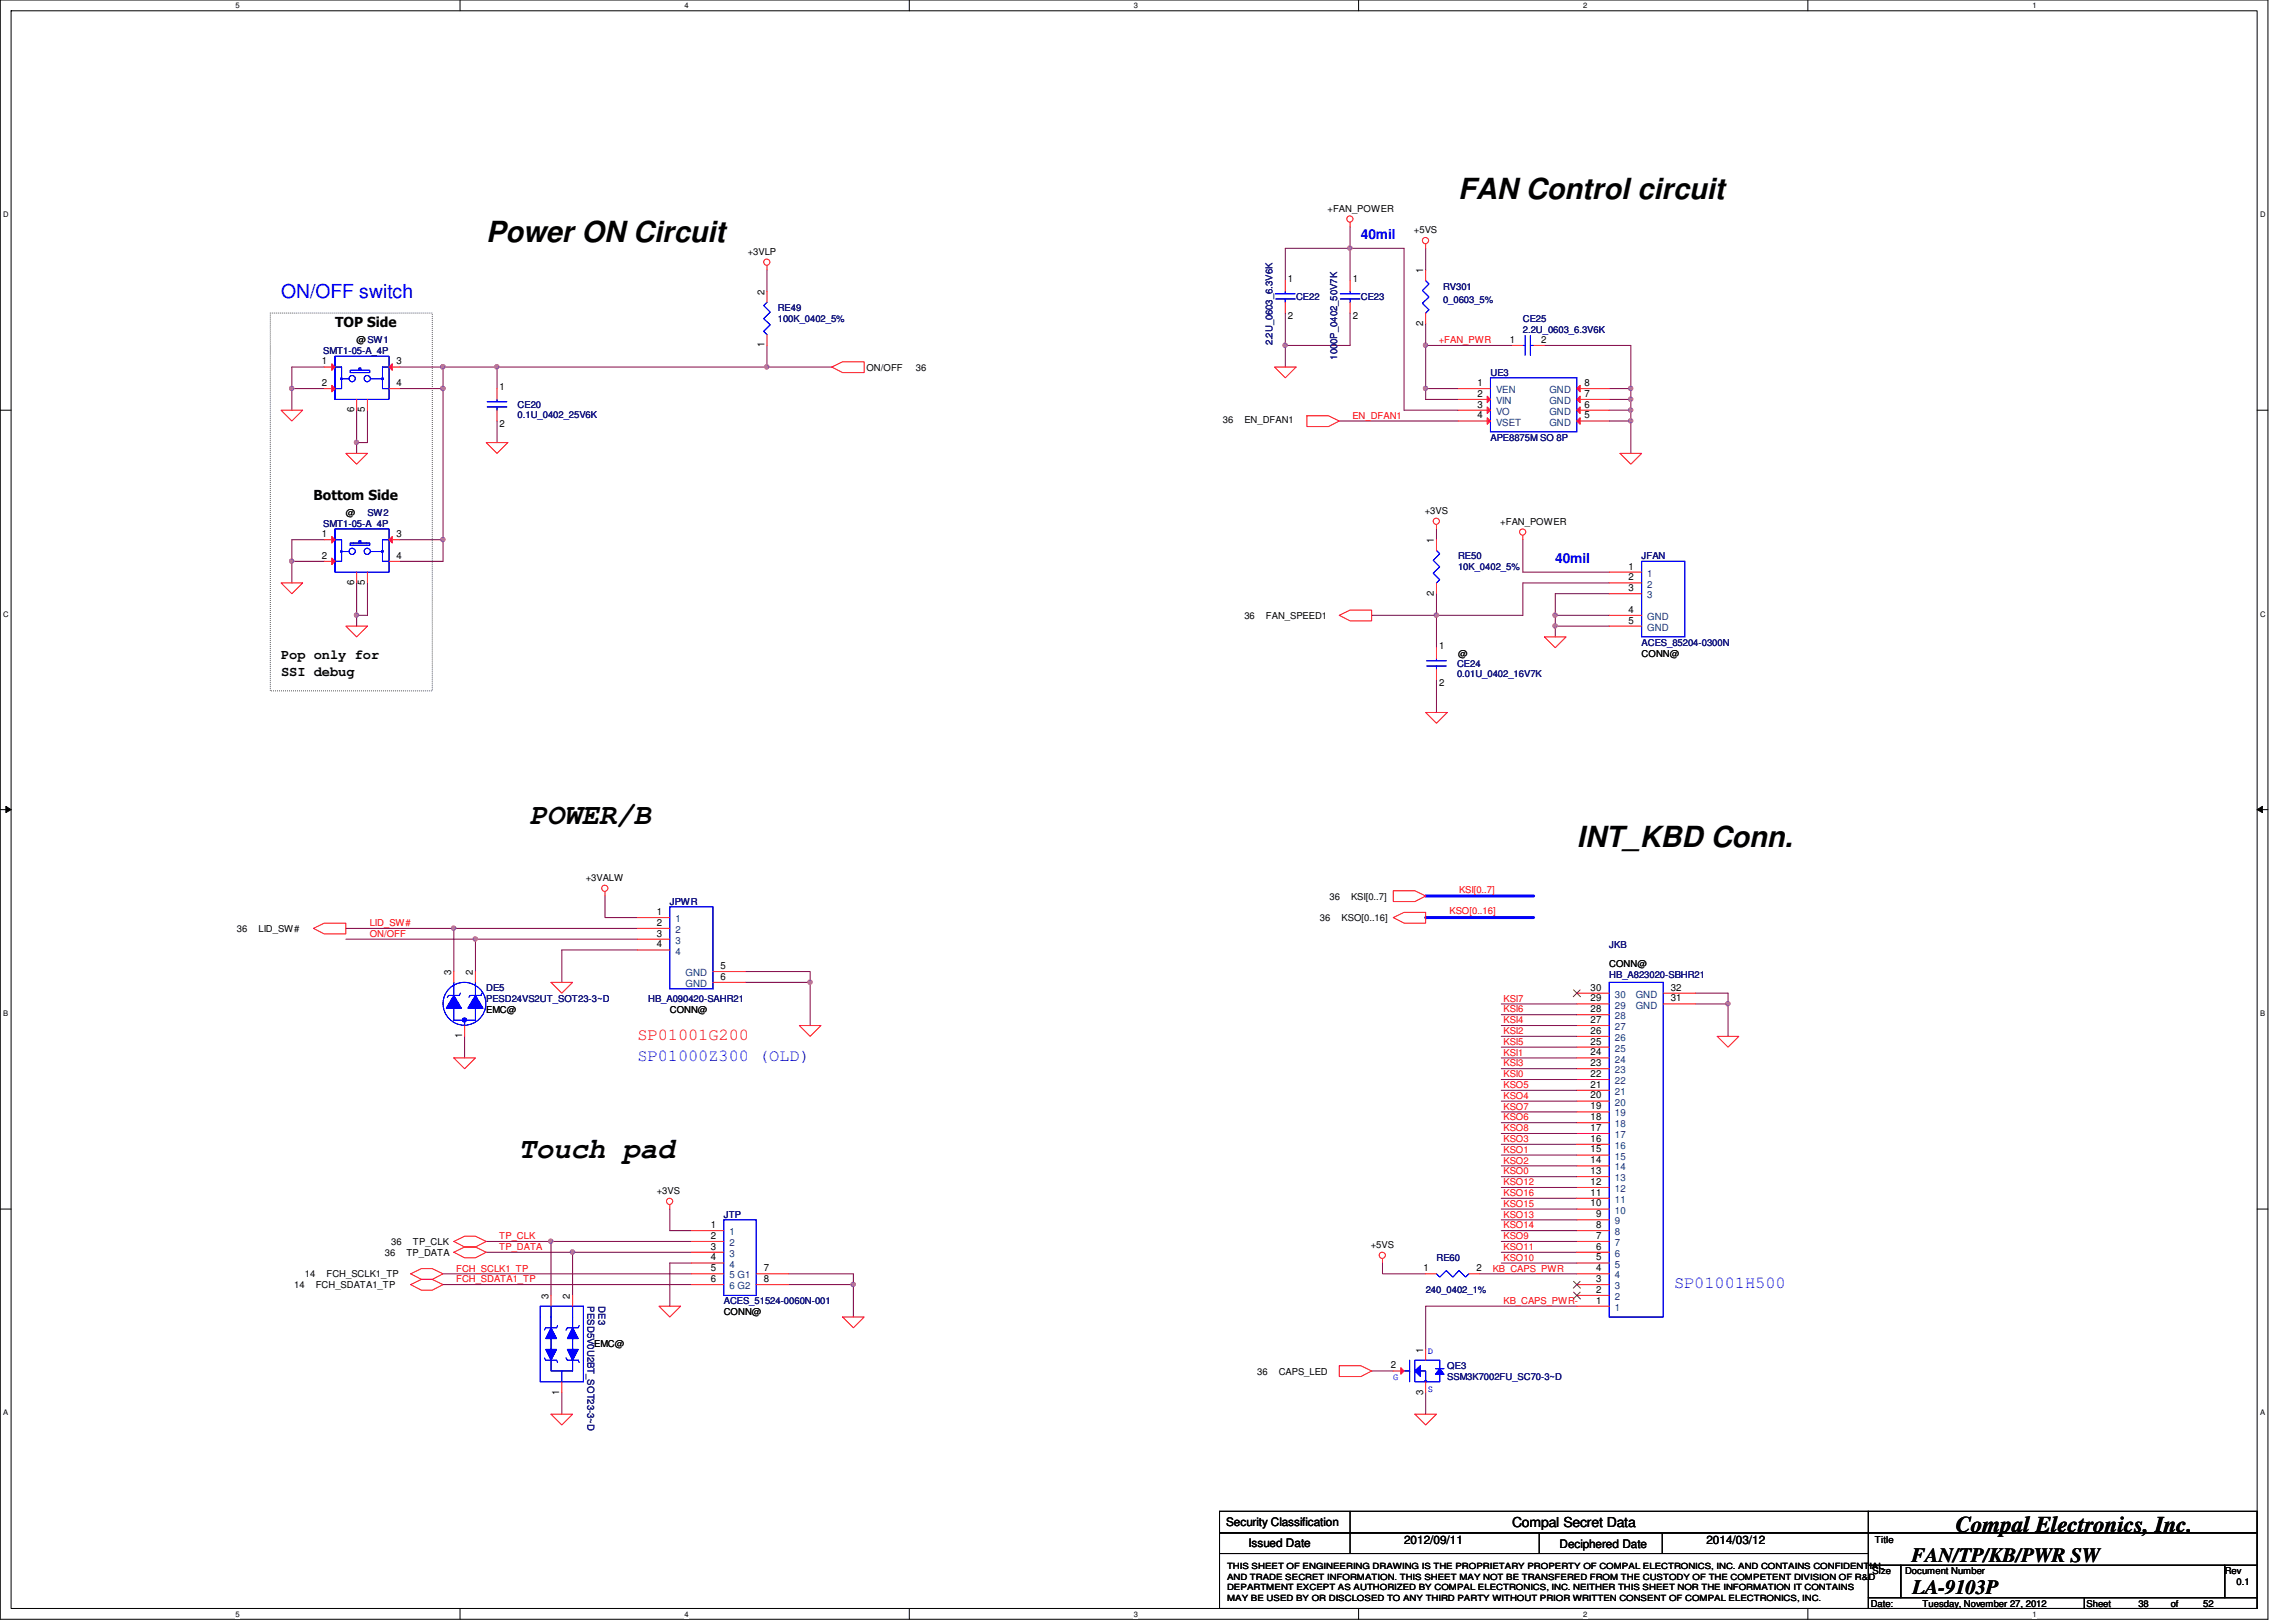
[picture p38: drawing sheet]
<svg xmlns="http://www.w3.org/2000/svg" width="297mm" height="210mm" viewBox="0 0 297 210" stroke-linecap="round" stroke-linejoin="round" font-family="sans-serif">
<defs><g id="words">
<g font-size="3.8">
<text x="188.6" y="25.8">FAN Control circuit</text>
<text x="62.9" y="31.4">Power ON Circuit</text>
<text x="68.5" y="106.6">POWER/B</text>
<text x="204" y="109.6">INT_KBD Conn.</text>
<text x="67.1" y="149.9">Touch pad</text>
</g>
<text font-size="2.9" x="253" y="198.2">Compal Electronics, Inc.</text>
<g font-size="2.6">
<text x="247.3" y="202.1">FAN/TP/KB/PWR SW</text>
<text x="247.4" y="206.3">LA-9103P</text>
</g>
<text font-size="2.5" fill="#00f" x="36.4" y="38.6">ON/OFF switch</text>
<g font-size="2.2" fill="#00f">
<text x="82.5" y="137.3">SP01000Z300 (OLD)</text>
<text x="216.6" y="166.7">SP01001H500</text>
</g>
<text font-size="2.2" fill="#f00" x="82.5" y="134.5">SP01001G200</text>
<g font-size="1.8" fill="#00f">
<text x="176.1" y="31">40mil</text>
<text x="201.2" y="72.9">40mil</text>
</g>
<g font-size="1.8">
<text x="43.3" y="42.3">TOP Side</text>
<text x="40.6" y="64.6">Bottom Side</text>
<text x="36.4" y="85.3">Pop only for</text>
<text x="36.4" y="87.4">SSI debug</text>
<text x="195.6" y="197.6">Compal Secret Data</text>
</g>
<g font-size="1.5">
<text x="158.6" y="197.5">Security Classification</text>
<text x="161.5" y="200.2">Issued Date</text>
<text x="181.6" y="199.8">2012/09/11</text>
<text x="201.8" y="200.3">Deciphered Date</text>
<text x="220.8" y="199.8">2014/03/12</text>
</g>
<g font-size="1.3">
<text x="184.1" y="35.3" transform="rotate(-90 184.1 35.3)">1</text>
<text x="98.9" y="38.1" transform="rotate(-90 98.9 38.1)">2</text>
<text x="166.6" y="36.4">1</text>
<text x="166.6" y="41.3">2</text>
<text x="175" y="36.4">1</text>
<text x="175" y="41.3">2</text>
<text x="41.7" y="47.2">1</text>
<text x="51.3" y="47.2">3</text>
<text x="98.9" y="45" transform="rotate(-90 98.9 45)">1</text>
<text x="184.1" y="42.2" transform="rotate(-90 184.1 42.2)">2</text>
<text x="195.3" y="44.4">1</text>
<text x="199.4" y="44.4">2</text>
<text x="41.7" y="50">2</text>
<text x="45.8" y="53.3" transform="rotate(-90 45.8 53.3)">6</text>
<text x="47.2" y="53.3" transform="rotate(-90 47.2 53.3)">5</text>
<text x="51.3" y="50">4</text>
<text x="64.6" y="50.4">1</text>
<text x="191.1" y="50">1</text>
<text x="191.1" y="51.4">2</text>
<text x="191.1" y="52.7">3</text>
<text x="205" y="52.7">6</text>
<text x="205" y="50">8</text>
<text x="205" y="51.4">7</text>
<text x="64.6" y="55.2">2</text>
<text x="191.1" y="54.1">4</text>
<text x="205" y="54.1">5</text>
<text x="41.7" y="69.5">1</text>
<text x="51.3" y="69.5">3</text>
<text x="185.5" y="70.3" transform="rotate(-90 185.5 70.3)">1</text>
<text x="41.7" y="72.3">2</text>
<text x="45.8" y="75.7" transform="rotate(-90 45.8 75.7)">6</text>
<text x="47.2" y="75.7" transform="rotate(-90 47.2 75.7)">5</text>
<text x="51.3" y="72.3">4</text>
<text x="185.5" y="77.1" transform="rotate(-90 185.5 77.1)">2</text>
<text x="210.7" y="73.7">1</text>
<text x="210.7" y="75.1">2</text>
<text x="210.7" y="76.5">3</text>
<text x="186.2" y="83.9">1</text>
<text x="210.7" y="79.3">4</text>
<text x="210.7" y="80.7">5</text>
<text x="186.2" y="88.8">2</text>
<text x="85" y="118.4">1</text>
<text x="85" y="119.8">2</text>
<text x="85" y="121.2">3</text>
<text x="85" y="122.6">4</text>
<text x="93.2" y="125.4">5</text>
<text x="58.4" y="126.2" transform="rotate(-90 58.4 126.2)">3</text>
<text x="61.2" y="126.2" transform="rotate(-90 61.2 126.2)">2</text>
<text x="93.2" y="126.8">6</text>
<text x="205.8" y="131">28</text>
<text x="205.8" y="129.6">29</text>
<text x="205.8" y="128.2">30</text>
<text x="216.2" y="129.6">31</text>
<text x="216.2" y="128.2">32</text>
<text x="59.8" y="134.4" transform="rotate(-90 59.8 134.4)">1</text>
<text x="205.8" y="138">23</text>
<text x="205.8" y="135.2">25</text>
<text x="205.8" y="136.6">24</text>
<text x="205.8" y="133.8">26</text>
<text x="205.8" y="132.4">27</text>
<text x="205.8" y="143.6">19</text>
<text x="205.8" y="142.2">20</text>
<text x="205.8" y="139.4">22</text>
<text x="205.8" y="140.8">21</text>
<text x="205.8" y="146.3">17</text>
<text x="205.8" y="147.7">16</text>
<text x="205.8" y="149.1">15</text>
<text x="205.8" y="144.9">18</text>
<text x="205.8" y="154.7">11</text>
<text x="205.8" y="153.3">12</text>
<text x="205.8" y="151.9">13</text>
<text x="205.8" y="150.5">14</text>
<text x="91.9" y="158.9">1</text>
<text x="91.9" y="160.3">2</text>
<text x="91.9" y="161.7">3</text>
<text x="205.8" y="156.1">10</text>
<text x="206.5" y="158.9">8</text>
<text x="206.5" y="160.3">7</text>
<text x="206.5" y="161.7">6</text>
<text x="206.5" y="157.5">9</text>
<text x="91.9" y="163.1">4</text>
<text x="91.9" y="164.5">5</text>
<text x="91.9" y="165.9">6</text>
<text x="98.8" y="164.5">7</text>
<text x="98.8" y="165.9">8</text>
<text x="184.1" y="164.5">1</text>
<text x="191" y="164.5">2</text>
<text x="206.5" y="164.5">4</text>
<text x="206.5" y="167.3">2</text>
<text x="206.5" y="163.1">5</text>
<text x="206.5" y="165.9">3</text>
<text x="70.9" y="168.1" transform="rotate(-90 70.9 168.1)">3</text>
<text x="73.7" y="168.1" transform="rotate(-90 73.7 168.1)">2</text>
<text x="206.5" y="168.7">1</text>
<text x="180" y="177.1">2</text>
<text x="184.1" y="175" transform="rotate(-90 184.1 175)">1</text>
<text x="72.3" y="180.5" transform="rotate(-90 72.3 180.5)">1</text>
<text x="184.1" y="180.5" transform="rotate(-90 184.1 180.5)">3</text>
</g>
<g font-size="1.3" fill="#004080">
<text x="193.5" y="50.9">VEN</text>
<text x="193.5" y="52.3">VIN</text>
<text x="193.5" y="53.7">VO</text>
<text x="200.4" y="53.7">GND</text>
<text x="200.4" y="50.9">GND</text>
<text x="200.4" y="52.3">GND</text>
<text x="193.5" y="55.1">VSET</text>
<text x="200.4" y="55.1">GND</text>
<text x="213.1" y="74.6">1</text>
<text x="213.1" y="76">2</text>
<text x="213.1" y="77.4">3</text>
<text x="213.1" y="80.2">GND</text>
<text x="213.1" y="81.6">GND</text>
<text x="87.4" y="119.3">1</text>
<text x="87.4" y="120.7">2</text>
<text x="87.4" y="122.1">3</text>
<text x="87.4" y="123.5">4</text>
<text x="88.7" y="126.3">GND</text>
<text x="88.7" y="127.7">GND</text>
<text x="208.9" y="131.9">28</text>
<text x="208.9" y="130.5">29</text>
<text x="208.9" y="129.1">30</text>
<text x="211.6" y="130.5">GND</text>
<text x="211.6" y="129.1">GND</text>
<text x="208.9" y="136.1">25</text>
<text x="208.9" y="137.5">24</text>
<text x="208.9" y="134.7">26</text>
<text x="208.9" y="133.3">27</text>
<text x="208.9" y="143.1">20</text>
<text x="208.9" y="140.3">22</text>
<text x="208.9" y="141.7">21</text>
<text x="208.9" y="138.9">23</text>
<text x="208.9" y="147.3">17</text>
<text x="208.9" y="148.7">16</text>
<text x="208.9" y="144.5">19</text>
<text x="208.9" y="145.9">18</text>
<text x="208.9" y="155.7">11</text>
<text x="208.9" y="154.3">12</text>
<text x="208.9" y="152.9">13</text>
<text x="208.9" y="151.5">14</text>
<text x="208.9" y="150.1">15</text>
<text x="94.4" y="159.9">1</text>
<text x="94.4" y="161.2">2</text>
<text x="208.9" y="159.9">8</text>
<text x="208.9" y="161.2">7</text>
<text x="208.9" y="157.1">10</text>
<text x="208.9" y="158.5">9</text>
<text x="94.4" y="162.6">3</text>
<text x="94.4" y="164">4</text>
<text x="94.4" y="165.4">5 G1</text>
<text x="94.4" y="166.8">6 G2</text>
<text x="208.9" y="165.4">4</text>
<text x="208.9" y="164">5</text>
<text x="208.9" y="166.8">3</text>
<text x="208.9" y="162.6">6</text>
<text x="208.9" y="169.6">1</text>
<text x="208.9" y="168.2">2</text>
</g>
<g font-size="1.2">
<text x="171.7" y="27.4">+FAN_POWER</text>
<text x="96.7" y="33">+3VLP</text>
<text x="182.9" y="30.2">+5VS</text>
<text x="46.1" y="44.4">@SW1</text>
<text x="112.1" y="48">ON/OFF</text>
<text x="118.5" y="48">36</text>
<text x="158.2" y="54.8">36</text>
<text x="161" y="54.8">EN_DFAN1</text>
<text x="44.7" y="66.8">@</text>
<text x="184.3" y="66.5">+3VS</text>
<text x="194.1" y="67.9">+FAN_POWER</text>
<text x="161" y="80.1">36</text>
<text x="163.8" y="80.1">FAN_SPEED1</text>
<text x="188.6" y="85">@</text>
<text x="212.4" y="85">CONN@</text>
<text x="75.8" y="114">+3VALW</text>
<text x="170.8" y="119.2">36</text>
<text x="172" y="116.4">36</text>
<text x="173.6" y="119.2">KSO[0..16]</text>
<text x="174.8" y="116.4">KSI[0..7]</text>
<text x="30.6" y="120.6">36</text>
<text x="33.4" y="120.6">LID_SW#</text>
<text x="208.2" y="125.2">CONN@</text>
<text x="62.9" y="131.1">EMC@</text>
<text x="86.7" y="131.1">CONN@</text>
<text x="85" y="154.5">+3VS</text>
<text x="50.6" y="161.1">36</text>
<text x="53.4" y="161.1">TP_CLK</text>
<text x="177.3" y="161.5">+5VS</text>
<text x="38.1" y="166.7">14</text>
<text x="39.5" y="165.3">14</text>
<text x="40.8" y="166.7">FCH_SDATA1_TP</text>
<text x="42.2" y="165.3">FCH_SCLK1_TP</text>
<text x="49.8" y="162.5">36</text>
<text x="52.6" y="162.5">TP_DATA</text>
<text x="93.6" y="170.2">CONN@</text>
<text x="76.9" y="174.4">EMC@</text>
<text x="162.6" y="177.9">36</text>
<text x="165.4" y="177.9">CAPS_LED</text>
<text x="242.3" y="203.7">Size</text>
<text x="242.6" y="199.6">Title</text>
<text x="246.5" y="203.7">Document Number</text>
<text x="287.8" y="203.7">Rev</text>
<text x="242" y="207.9">Date:</text>
<text x="248.7" y="207.9">Tuesday, November 27, 2012</text>
<text x="270" y="207.9">Sheet</text>
<text x="276.6" y="207.9">38</text>
<text x="280.8" y="207.9">of</text>
<text x="285" y="207.9">52</text>
<text x="289.3" y="205.1">0.1</text>
</g>
<g font-size="1.2" fill="#000080">
<text x="100.6" y="40.3">RE49</text>
<text x="100.6" y="41.7">100K_0402_5%</text>
<text x="167.7" y="38.9">CE22</text>
<text x="176.1" y="38.9">CE23</text>
<text x="186.7" y="37.5">RV301</text>
<text x="186.7" y="39.2">0_0603_5%</text>
<text x="197" y="41.7">CE25</text>
<text x="41.8" y="45.8">SMT1-05-A_4P</text>
<text x="164.6" y="44.7" transform="rotate(-90 164.6 44.7)">2.2U_0603_6.3V6K</text>
<text x="173" y="46.5" transform="rotate(-90 173 46.5)">1000P_0402_50V7K</text>
<text x="197" y="43.1">2.2U_0603_6.3V6K</text>
<text x="67" y="52.8">CE20</text>
<text x="192.8" y="48.6">UE3</text>
<text x="67" y="54.1">0.1U_0402_25V6K</text>
<text x="192.8" y="57">APE8875M SO 8P</text>
<text x="41.8" y="68.2">SMT1-05-A_4P</text>
<text x="47.5" y="66.8">SW2</text>
<text x="188.6" y="72.4">RE50</text>
<text x="188.6" y="73.8">10K_0402_5%</text>
<text x="212.4" y="72.4">JFAN</text>
<text x="212.4" y="83.6">ACES_85204-0300N</text>
<text x="188.5" y="86.4">CE24</text>
<text x="188.5" y="87.6">0.01U_0402_16V7K</text>
<text x="86.7" y="117.1">JPWR</text>
<text x="208.2" y="122.7">JKB</text>
<text x="62.9" y="128.3">DE5</text>
<text x="62.9" y="129.7">PESD24VS2UT_SOT23-3~D</text>
<text x="83.9" y="129.7">HB_A090420-SAHR21</text>
<text x="208.2" y="126.6">HB_A823020-SBHR21</text>
<text x="93.6" y="157.6">JTP</text>
<text x="184.4" y="167.4">240_0402_1%</text>
<text x="185.8" y="163.2">RE60</text>
<text x="76" y="169" transform="rotate(90 76 169)">PESD5V0U2BT_SOT23-3~D</text>
<text x="77.4" y="169" transform="rotate(90 77.4 169)">DE3</text>
<text x="93.6" y="168.8">ACES_51524-0060N-001</text>
<text x="187.2" y="177.2">QE3</text>
<text x="187.2" y="178.6">SSM3K7002FU_SC70-3~D</text>
</g>
<g font-size="1.2" fill="#f00">
<text x="186.1" y="44.4">+FAN_PWR</text>
<text x="175" y="54.2">EN_DFAN1</text>
<text x="47.8" y="119.8">LID_SW#</text>
<text x="187.5" y="118.3">KSO[0..16]</text>
<text x="188.8" y="115.5">KSI[0..7]</text>
<text x="47.8" y="121.2">ON/OFF</text>
<text x="194.5" y="131">KSI6</text>
<text x="194.5" y="129.6">KSI7</text>
<text x="194.5" y="136.6">KSI1</text>
<text x="194.5" y="132.4">KSI4</text>
<text x="194.5" y="133.8">KSI2</text>
<text x="194.5" y="135.2">KSI5</text>
<text x="194.5" y="139.4">KSI0</text>
<text x="194.5" y="138">KSI3</text>
<text x="194.5" y="142.2">KSO4</text>
<text x="194.5" y="143.6">KSO7</text>
<text x="194.5" y="140.8">KSO5</text>
<text x="194.5" y="147.8">KSO3</text>
<text x="194.5" y="149.2">KSO1</text>
<text x="194.5" y="146.4">KSO8</text>
<text x="194.5" y="145">KSO6</text>
<text x="194.5" y="154.8">KSO16</text>
<text x="194.5" y="150.6">KSO2</text>
<text x="194.5" y="152">KSO0</text>
<text x="194.5" y="153.4">KSO12</text>
<text x="64.6" y="160.4">TP_CLK</text>
<text x="64.6" y="161.8">TP_DATA</text>
<text x="194.5" y="160.4">KSO9</text>
<text x="194.5" y="157.6">KSO13</text>
<text x="194.5" y="161.8">KSO11</text>
<text x="194.5" y="159">KSO14</text>
<text x="194.5" y="156.2">KSO15</text>
<text x="59" y="165.9">FCH_SDATA1_TP</text>
<text x="59" y="164.5">FCH_SCLK1_TP</text>
<text x="193.1" y="164.5">KB_CAPS_PWR</text>
<text x="194.5" y="163.2">KSO10</text>
<text x="194.5" y="168.7">KB_CAPS_PWR-</text>
</g>
<g font-size="1.2" fill="#00f">
<text x="180.3" y="178.6">G</text>
<text x="184.7" y="175.2">D</text>
<text x="184.7" y="180.1">S</text>
</g>
<g font-size="1.1">
<text x="158.7" y="203.1">THIS SHEET OF ENGINEERING DRAWING IS THE PROPRIETARY PROPERTY OF COMPAL ELECTRONICS, INC. AND CONTAINS CONFIDENTIAL</text>
<text x="158.7" y="204.4">AND TRADE SECRET INFORMATION. THIS SHEET MAY NOT BE TRANSFERED FROM THE CUSTODY OF THE COMPETENT DIVISION OF R&amp;D</text>
<text x="158.7" y="205.8">DEPARTMENT EXCEPT AS AUTHORIZED BY COMPAL ELECTRONICS, INC. NEITHER THIS SHEET NOR THE INFORMATION IT CONTAINS</text>
<text x="158.7" y="207.1">MAY BE USED BY OR DISCLOSED TO ANY THIRD PARTY WITHOUT PRIOR WRITTEN CONSENT OF COMPAL ELECTRONICS, INC.</text>
</g>
<g font-size="1">
<text x="30.5" y="1.1">5</text>
<text x="88.6" y="1.1">4</text>
<text x="146.7" y="1.1">3</text>
<text x="204.8" y="1.1">2</text>
<text x="262.9" y="1.1">1</text>
<text x=".4" y="28.1">D</text>
<text x="292.4" y="28.1">D</text>
<text x=".4" y="79.8">C</text>
<text x="292.4" y="79.8">C</text>
<text x=".4" y="131.5">B</text>
<text x="292.4" y="131.5">B</text>
<text x=".4" y="183.2">A</text>
<text x="292.4" y="183.2">A</text>
<text x="30.5" y="209.2">5</text>
<text x="88.6" y="209.2">4</text>
<text x="146.7" y="209.2">3</text>
<text x="204.8" y="209.2">2</text>
<text x="262.9" y="209.2">1</text>
</g>
</g></defs>
<path d="M0 0h293.4v209.5h-293.4zM1.4 1.4h290.6v206.8h-290.6z" fill="none" stroke="#000" stroke-width=".13"/>
<g fill="#fff">
<path d="M30.5 .2h.5v1.1h-.5z"/>
<path d="M30.5 208.3h.5v1.1h-.5z"/>
</g>
<path d="M59.5 0v1.4M59.5 208.2v1.3" fill="none" stroke="#000" stroke-width=".13"/>
<g fill="#fff">
<path d="M88.6 .2h.5v1.1h-.5z"/>
<path d="M88.6 208.3h.5v1.1h-.5z"/>
</g>
<path d="M117.6 0v1.4M117.6 208.2v1.3" fill="none" stroke="#000" stroke-width=".13"/>
<g fill="#fff">
<path d="M146.7 .2h.5v1.1h-.5z"/>
<path d="M146.7 208.3h.5v1.1h-.5z"/>
</g>
<path d="M175.8 0v1.4M175.8 208.2v1.3" fill="none" stroke="#000" stroke-width=".13"/>
<g fill="#fff">
<path d="M204.8 .2h.6v1.1h-.6z"/>
<path d="M204.8 208.3h.6v1.1h-.6z"/>
</g>
<path d="M233.9 0v1.4M233.9 208.2v1.3" fill="none" stroke="#000" stroke-width=".13"/>
<g fill="#fff">
<path d="M262.9 .2h.6v1.1h-.6z"/>
<path d="M262.9 208.3h.6v1.1h-.6z"/>
<path d="M.4 27.2h.7v1.1h-.7z"/>
<path d="M292.4 27.2h.7v1.1h-.7z"/>
<path d="M.4 78.9h.7v1.1h-.7z"/>
<path d="M292.4 78.9h.7v1.1h-.7z"/>
</g>
<path d="M0 53.1h1.4M292 53.1h1.4" fill="none" stroke="#000" stroke-width=".13"/>
<g fill="#fff">
<path d="M.4 130.6h.7v1.1h-.7z"/>
<path d="M292.4 130.6h.6v1.1h-.6z"/>
</g>
<path d="M0 104.8h1.4M.8 104.4l.6 .4-.6 .4zM292 104.8l.7-.4v.8zM292 104.8h1.4" fill="none" stroke="#000" stroke-width=".13"/>
<path d="M.8 104.4l.6 .4-.6 .4zM292 104.8l.7-.4v.8z" fill="#000"/>
<g fill="#fff">
<path d="M.4 182.3h.7v1.1h-.7z"/>
<path d="M292.4 182.3h.6v1.1h-.6z"/>
</g>
<path d="M0 156.5h1.4M292 156.5h1.4" fill="none" stroke="#000" stroke-width=".13"/>
<path d="M35 40.5h20.9v48.9h-20.9z" fill="none" stroke="#000" stroke-width=".13" stroke-dasharray="0 .3"/>
<path d="M86.7 156.5v2.8h2.7M74.1 162.1h15.3M89.4 163.4h-2.7v5.6" fill="none" stroke="#800040" stroke-width=".13"/>
<circle cx="74" cy="162" r=".29" fill="#f0f"/>
<circle cx="74" cy="162" r=".29" fill="none" stroke="#f0f" stroke-width=".13"/>
<path d="M71.3 160.7h18.1" fill="none" stroke="#800040" stroke-width=".13"/>
<circle cx="71.3" cy="160.6" r=".29" fill="#f0f"/>
<circle cx="71.3" cy="160.6" r=".29" fill="none" stroke="#f0f" stroke-width=".13"/>
<path d="M57.3 50.3v19.5M62.9 162.1h11.2v5.5M62.9 160.7h8.4v6.9M72.7 180.2v2.8" fill="none" stroke="#800040" stroke-width=".13"/>
<circle cx="57.3" cy="50.3" r=".29" fill="#f0f"/>
<circle cx="57.3" cy="50.3" r=".29" fill="none" stroke="#f0f" stroke-width=".13"/>
<path d="M37.8 50.3v2.8M47.5 57.3h-1.4v1.4M51.7 47.5h5.6M51.7 50.3h5.6" fill="none" stroke="#800040" stroke-width=".13"/>
<circle cx="46.1" cy="57.3" r=".29" fill="#f0f"/>
<circle cx="46.1" cy="57.3" r=".29" fill="none" stroke="#f0f" stroke-width=".13"/>
<path d="M37.8 50.3h4.1" fill="none" stroke="#800040" stroke-width=".13"/>
<circle cx="37.7" cy="50.3" r=".29" fill="#f0f"/>
<circle cx="37.7" cy="50.3" r=".29" fill="none" stroke="#f0f" stroke-width=".13"/>
<path d="M37.8 47.5v2.8M37.8 72.6h4.1M51.7 69.8h5.6M51.7 72.6h5.6" fill="none" stroke="#800040" stroke-width=".13"/>
<circle cx="37.7" cy="72.6" r=".29" fill="#f0f"/>
<circle cx="37.7" cy="72.6" r=".29" fill="none" stroke="#f0f" stroke-width=".13"/>
<path d="M37.8 47.5h4.1M46.1 53.1v4.2M47.5 53.1v4.2M37.8 69.8h4.1M37.8 72.6v2.8M46.1 75.4v4.2M57.3 69.8v2.8" fill="none" stroke="#800040" stroke-width=".13"/>
<circle cx="57.3" cy="69.8" r=".29" fill="#f0f"/>
<circle cx="57.3" cy="69.8" r=".29" fill="none" stroke="#f0f" stroke-width=".13"/>
<path d="M47.5 79.6h-1.4v1.4" fill="none" stroke="#800040" stroke-width=".13"/>
<circle cx="46.1" cy="79.6" r=".29" fill="#f0f"/>
<circle cx="46.1" cy="79.6" r=".29" fill="none" stroke="#f0f" stroke-width=".13"/>
<path d="M57.3 47.5v2.8M37.8 69.8v2.8M47.5 75.4v4.2" fill="none" stroke="#800040" stroke-width=".13"/>
<circle cx="57.3" cy="50.3" r=".29" fill="#f0f"/>
<circle cx="57.3" cy="50.3" r=".29" fill="none" stroke="#f0f" stroke-width=".13"/>
<circle cx="57.3" cy="47.5" r=".29" fill="#f0f"/>
<circle cx="57.3" cy="47.5" r=".29" fill="none" stroke="#f0f" stroke-width=".13"/>
<path d="M57.3 47.5h7v2.8M64.3 54.5v2.8" fill="none" stroke="#800040" stroke-width=".13"/>
<circle cx="57.3" cy="47.5" r=".29" fill="#f0f"/>
<circle cx="57.3" cy="47.5" r=".29" fill="none" stroke="#f0f" stroke-width=".13"/>
<path d="M184.4 118.7h14M184.4 116h14" fill="none" stroke="#00f" stroke-width=".38"/>
<path d="M201.2 76.8v2.8h7" fill="none" stroke="#800040" stroke-width=".13"/>
<circle cx="201.2" cy="79.6" r=".29" fill="#f0f"/>
<circle cx="201.2" cy="79.6" r=".29" fill="none" stroke="#f0f" stroke-width=".13"/>
<path d="M201.2 79.6v1.4h7" fill="none" stroke="#800040" stroke-width=".13"/>
<circle cx="201.2" cy="81" r=".29" fill="#f0f"/>
<circle cx="201.2" cy="81" r=".29" fill="none" stroke="#f0f" stroke-width=".13"/>
<path d="M185.8 79.6h11.2M185.8 68.5v1.3M185.8 88v4.2" fill="none" stroke="#800040" stroke-width=".13"/>
<circle cx="185.8" cy="79.6" r=".29" fill="#f0f"/>
<circle cx="185.8" cy="79.6" r=".29" fill="none" stroke="#f0f" stroke-width=".13"/>
<path d="M184.4 44.7h11.2M177.5 79.6h8.3M185.8 76.8v2.8M185.8 79.6v4.2M197 69.8v4.2h11.2M201.2 76.8h7M208.2 75.4h-11.2v4.2M201.2 81v1.4" fill="none" stroke="#800040" stroke-width=".13"/>
<circle cx="184.4" cy="44.7" r=".29" fill="#f0f"/>
<circle cx="184.4" cy="44.7" r=".29" fill="none" stroke="#f0f" stroke-width=".13"/>
<path d="M166.3 40.5v4.2h8.4v-4.2" fill="none" stroke="#800040" stroke-width=".13"/>
<circle cx="166.3" cy="44.7" r=".29" fill="#f0f"/>
<circle cx="166.3" cy="44.7" r=".29" fill="none" stroke="#f0f" stroke-width=".13"/>
<path d="M174.7 32.1h6.9v21M184.4 41.9v8.4h4.2M184.4 50.3v1.4h4.2" fill="none" stroke="#800040" stroke-width=".13"/>
<circle cx="184.4" cy="50.3" r=".29" fill="#f0f"/>
<circle cx="184.4" cy="50.3" r=".29" fill="none" stroke="#f0f" stroke-width=".13"/>
<path d="M181.6 53.1h7M211 44.7v5.6M211 51.7v1.4" fill="none" stroke="#800040" stroke-width=".13"/>
<circle cx="211" cy="51.7" r=".29" fill="#f0f"/>
<circle cx="211" cy="51.7" r=".29" fill="none" stroke="#f0f" stroke-width=".13"/>
<path d="M208.2 50.3h2.8" fill="none" stroke="#800040" stroke-width=".13"/>
<circle cx="211" cy="50.3" r=".29" fill="#f0f"/>
<circle cx="211" cy="50.3" r=".29" fill="none" stroke="#f0f" stroke-width=".13"/>
<path d="M211 53.1v1.4" fill="none" stroke="#800040" stroke-width=".13"/>
<circle cx="211" cy="53.1" r=".29" fill="#f0f"/>
<circle cx="211" cy="53.1" r=".29" fill="none" stroke="#f0f" stroke-width=".13"/>
<path d="M166.3 32.1h8.4M174.7 29.3v2.8M174.7 32.1v4.2M166.3 44.7v2.8M199.8 44.7h11.2M208.2 53.1h2.8M211 50.3v1.4h-2.8" fill="none" stroke="#800040" stroke-width=".13"/>
<circle cx="174.6" cy="32.1" r=".29" fill="#f0f"/>
<circle cx="174.6" cy="32.1" r=".29" fill="none" stroke="#f0f" stroke-width=".13"/>
<path d="M166.3 32.1v4.2M173.3 54.5h15.3M208.2 54.5h2.8" fill="none" stroke="#800040" stroke-width=".13"/>
<circle cx="211" cy="54.5" r=".29" fill="#f0f"/>
<circle cx="211" cy="54.5" r=".29" fill="none" stroke="#f0f" stroke-width=".13"/>
<path d="M211 54.5v4.2M44.7 121.5h16.8v4.2M60.1 134.1v2.8M61.5 121.5h21M82.5 122.9h-9.8v4.2" fill="none" stroke="#800040" stroke-width=".13"/>
<circle cx="61.5" cy="121.5" r=".29" fill="#f0f"/>
<circle cx="61.5" cy="121.5" r=".29" fill="none" stroke="#f0f" stroke-width=".13"/>
<path d="M64.3 47.5h34.9" fill="none" stroke="#800040" stroke-width=".13"/>
<circle cx="64.3" cy="47.5" r=".29" fill="#f0f"/>
<circle cx="64.3" cy="47.5" r=".29" fill="none" stroke="#f0f" stroke-width=".13"/>
<path d="M102 164.8h8.4M102 166.2h8.4v4.2" fill="none" stroke="#800040" stroke-width=".13"/>
<circle cx="110.4" cy="166.2" r=".29" fill="#f0f"/>
<circle cx="110.4" cy="166.2" r=".29" fill="none" stroke="#f0f" stroke-width=".13"/>
<path d="M78.3 116v2.7h4.2M82.5 120.1h-23.8v5.6M110.4 164.8v1.4" fill="none" stroke="#800040" stroke-width=".13"/>
<circle cx="58.7" cy="120.1" r=".29" fill="#f0f"/>
<circle cx="58.7" cy="120.1" r=".29" fill="none" stroke="#f0f" stroke-width=".13"/>
<g fill="none" stroke="#800040" stroke-width=".13">
<path d="M99.2 34.9v2.8M99.2 44.7v2.8h8.4M44.7 120.1h14M194.2 139.7h9.8M194.2 136.9h9.8M194.2 132.7h9.8M194.2 134.1h9.8M194.2 138.3h9.8M194.2 135.5h9.8M194.2 131.3h9.8M194.2 129.9h9.8M194.2 155.1h9.8"/>
<path d="M194.2 150.9h9.8M194.2 142.5h9.8M194.2 148.1h9.8M194.2 149.5h9.8M194.2 152.3h9.8M194.2 146.7h9.8M194.2 143.9h9.8M194.2 145.3h9.8M194.2 141.1h9.8M194.2 157.9h9.8M194.2 153.7h9.8M194.2 159.3h9.8"/>
<path d="M194.2 156.5h9.8M57.3 166.2h32.1M57.3 164.8h32.1M177.5 177.4h2.8M178.9 163.4v1.4h5.5M191.4 164.8h12.6M194.2 160.7h9.8M194.2 163.4h9.8M194.2 162.1h9.8M204 169h-19.6v5.6M184.4 180.2v2.8"/>
</g>
<circle cx="99.2" cy="47.5" r=".29" fill="#f0f"/>
<circle cx="99.2" cy="47.5" r=".29" fill="none" stroke="#f0f" stroke-width=".13"/>
<path d="M184.4 32.1v2.8M223.6 129.9v4.2" fill="none" stroke="#800040" stroke-width=".13"/>
<circle cx="223.5" cy="129.9" r=".29" fill="#f0f"/>
<circle cx="223.5" cy="129.9" r=".29" fill="none" stroke="#f0f" stroke-width=".13"/>
<path d="M96.4 125.7h8.4v7M219.4 128.5h4.2v1.4h-4.2" fill="none" stroke="#800040" stroke-width=".13"/>
<circle cx="104.8" cy="127.1" r=".29" fill="#f0f"/>
<circle cx="104.8" cy="127.1" r=".29" fill="none" stroke="#f0f" stroke-width=".13"/>
<path d="M96.4 127.1h8.4" fill="none" stroke="#800040" stroke-width=".13"/>
<g fill="none" stroke="#f00" stroke-width=".13">
<path d="M99.2 34.4v.5M174.7 28.8v.5M184.4 31.6v.5M36.4 53.1h2.8l-1.4 1.4zM44.7 58.7h2.8l-1.4 1.4zM62.9 57.3h2.8l-1.4 1.4zM107.6 47.5l1.4-.7h2.8v1.4h-2.8zM164.9 47.5h2.8l-1.4 1.4zM169.1 53.8h2.8l1.4 .7-1.4 .7h-2.8zM209.6 58.7h2.8l-1.4 1.4zM36.4 75.4h2.8l-1.4 1.4zM173.3 79.6l1.4-.6h2.8v1.3h-2.8z"/>
<path d="M185.8 67.9v.6M185.8 69.8v1.4M185.8 75.4v1.4M197 69.3v.6M44.7 81h2.8l-1.4 1.4zM184.4 92.2h2.8l-1.4 1.4zM199.8 82.4h2.8l-1.4 1.4zM78.3 115.4v.6M180.3 118.7l1.3-.6h2.8v1.4h-2.8zM180.3 115.3h2.7l1.4 .7-1.4 .7h-2.7zM40.6 120.1l1.3-.6h2.8v1.4h-2.8zM58.7 136.9h2.8l-1.4 1.4z"/>
<path d="M71.3 127.1h2.8l-1.4 1.4zM103.4 132.7h2.8l-1.4 1.4zM222.2 134.1h2.8l-1.4 1.4zM86.7 155.9v.6M53.1 166.2l1.4-.6h1.4l1.4 .6-1.4 .8h-1.4zM53.1 164.8l1.4-.6h1.4l1.4 .6-1.4 .8h-1.4zM58.7 160.7l1.4-.7h1.4l1.4 .7-1.4 .7h-1.4zM58.7 162.1l1.4-.7h1.4l1.4 .7-1.4 .7h-1.4zM85.3 169h2.7l-1.3 1.4zM109 170.4h2.8l-1.4 1.4zM173.3 176.7h2.8l1.4 .7-1.4 .7h-2.8zM178.9 162.9v.5"/>
<path d="M71.3 183h2.8l-1.4 1.4zM183 183h2.8l-1.4 1.4z"/>
<circle cx="99.2" cy="33.9" r=".4"/>
<circle cx="174.6" cy="28.3" r=".4"/>
<circle cx="184.4" cy="31.1" r=".4"/>
<circle cx="185.8" cy="67.5" r=".4"/>
<circle cx="197" cy="68.8" r=".4"/>
<circle cx="78.2" cy="115" r=".4"/>
<circle cx="86.6" cy="155.5" r=".4"/>
<circle cx="178.8" cy="162.4" r=".4"/>
</g>
<g fill="none" stroke="#000" stroke-width=".13">
<path d="M157.8 195.6h83.9v2.8h-83.9zM157.8 198.4h83.9v2.6h-83.9zM174.7 195.6v5.4M199.1 198.4v2.6M215 198.4v2.6M241.7 195.6h50.3v2.8h-50.3zM241.7 198.4h50.3v4.2h-50.3zM157.8 201h83.9v7.2h-83.9zM241.7 202.6h4.2v4.2h-4.2zM241.7 206.8h28v1.4h-28zM245.9 202.6h41.9v4.2h-41.9zM269.7 206.8h22.3v1.4h-22.3z"/>
<path d="M287.8 202.6h4.2v4.2h-4.2z"/>
</g>
<path d="M185.8 71.2l.5 .5-.9 .8 .9 .9-.9 .8 .9 .8-.5 .4" fill="none" stroke="#00f" stroke-width=".13"/>
<path d="M183 177.4l.8-.7v1.4z" fill="#00f"/>
<path d="M183 177.4l.8-.7v1.4z" fill="none" stroke="#00f" stroke-width=".13"/>
<path d="M186.3 177.1l.5 .7h-1.1z" fill="#00f"/>
<path d="M181.6 177.4h.8M182.4 176v2.8M185.7 177.1h1.1M186.3 177.1v-1.1h-3.3v2.8h1.4v-1.4h-.6M186.3 177.1l.5 .7h-1.1zM186.3 177.8v1h-1.9h.2v-.1h-.3v.1" fill="none" stroke="#00f" stroke-width=".13"/>
<path d="M183 177.4l.8-.7v1.4z" fill="#00f"/>
<path d="M183 177.4l.8-.7v1.4z" fill="none" stroke="#00f" stroke-width=".13"/>
<path d="M186.3 177.1l.5 .7h-1.1z" fill="#00f"/>
<path d="M181.6 177.4h.8M182.4 176v2.8M185.7 177.1h1.1M186.3 177.1v-1.1h-3.3v2.8h1.4v-1.4h-.6M186.3 177.1l.5 .7h-1.1zM186.3 177.8v1h-1.9h.2v-.1h-.3v.1" fill="none" stroke="#00f" stroke-width=".13"/>
<path d="M181.2 177l.4 .4-.4 .4z" fill="#f00"/>
<path d="M174.7 36.3v1.4M174.7 39.1v1.4M188.6 50.3h4.2M180.3 177.4h1.3M181.2 177l.4 .4-.4 .4zM184.4 174.6v1.4M184.4 178.8v1.4" fill="none" stroke="#f00" stroke-width=".13"/>
<path d="M173.4 38.7h2.5M173.4 38h2.5M174.7 37.7v.3M174.7 38.7v.4M192.8 48.9h11.2v7h-11.2z" fill="none" stroke="#00f" stroke-width=".13"/>
<path d="M192.4 51.3l.4 .4-.4 .4z" fill="#f00"/>
<path d="M188.6 51.7h4.2M192.4 51.3l.4 .4-.4 .4z" fill="none" stroke="#f00" stroke-width=".13"/>
<path d="M204 54.5l.4-.4v.8z" fill="#f00"/>
<path d="M204 54.5l.4-.4v.8zM204 54.5h4.2" fill="none" stroke="#f00" stroke-width=".13"/>
<path d="M204 53.1l.4-.4v.8z" fill="#f00"/>
<path d="M204 53.1l.4-.4v.8zM204 53.1h4.2" fill="none" stroke="#f00" stroke-width=".13"/>
<path d="M204 50.3l.4-.4v.8z" fill="#f00"/>
<path d="M204 50.3l.4-.4v.8zM204 50.3h4.2" fill="none" stroke="#f00" stroke-width=".13"/>
<path d="M192.4 52.7l.4 .4-.4 .4z" fill="#f00"/>
<path d="M188.6 53.1h4.2M192.4 52.7l.4 .4-.4 .4z" fill="none" stroke="#f00" stroke-width=".13"/>
<path d="M192.4 54.1l.4 .4-.4 .4z" fill="#f00"/>
<path d="M188.6 54.5h4.2M192.4 54.1l.4 .4-.4 .4z" fill="none" stroke="#f00" stroke-width=".13"/>
<path d="M204 51.7l.4-.4v.8z" fill="#f00"/>
<path d="M195.6 44.7h1.4M198.4 44.7h1.4M204 51.7l.4-.4v.8zM204 51.7h4.2" fill="none" stroke="#f00" stroke-width=".13"/>
<path d="M197 44.7h.3M197.3 43.4v2.6M198 43.4v2.6M198 44.7h.4" fill="none" stroke="#00f" stroke-width=".13"/>
<path d="M58.7 128.8l1 1.7h-2z" fill="#00f"/>
<path d="M58.7 128.8l1 1.7h-2z" fill="none" stroke="#00f" stroke-width=".13"/>
<path d="M61.5 128.8l1 1.7h-2z" fill="#00f"/>
<g fill="none" stroke="#00f" stroke-width=".13">
<path d="M58.7 127.1v1.7M58.7 130.5v1.5h2.8v-1.5M59.6 128.5l-.2 .3h-1.4l-.1 .3M60.1 132v.7M61.5 127.1v1.7M61.5 128.8l1 1.7h-2zM62.4 128.5l-.2 .3h-1.4l-.1 .3"/>
<circle cx="60.1" cy="129.9" r="2.77"/>
</g>
<circle cx="60.1" cy="132" r=".27" fill="#00f"/>
<circle cx="60.1" cy="132" r=".27" fill="none" stroke="#00f" stroke-width=".13"/>
<path d="M58.7 128.8l1 1.7h-2z" fill="#00f"/>
<path d="M58.7 128.8l1 1.7h-2z" fill="none" stroke="#00f" stroke-width=".13"/>
<path d="M61.5 128.8l1 1.7h-2z" fill="#00f"/>
<g fill="none" stroke="#00f" stroke-width=".13">
<path d="M58.7 127.1v1.7M58.7 130.5v1.5h2.8v-1.5M59.6 128.5l-.2 .3h-1.4l-.1 .3M60.1 132v.7M61.5 127.1v1.7M61.5 128.8l1 1.7h-2zM62.4 128.5l-.2 .3h-1.4l-.1 .3"/>
<circle cx="60.1" cy="129.9" r="2.77"/>
</g>
<circle cx="60.1" cy="132" r=".27" fill="#00f"/>
<g fill="none" stroke="#00f" stroke-width=".13">
<path d="M99.2 39.1l-.4 .4 .8 .9-.8 .8 .8 .8-.8 .9 .4 .4M165 38.7h2.6M165 38h2.6M166.3 37.7v.3M166.3 38.7v.4M93.6 157.9h4.2v9.7h-4.2zM185.8 164.8l.5 .5 .8-.9 .9 .9 .8-.9 .8 .9 .4-.5"/>
<circle cx="60.1" cy="132" r=".27"/>
</g>
<g fill="none" stroke="#f00" stroke-width=".13">
<path d="M99.2 37.7v1.4M166.3 36.3v1.4M166.3 39.1v1.4M99.2 43.3v1.4M58.7 125.7v1.4M60.1 132.7v1.4M61.5 125.7v1.4M89.4 159.3h4.2M89.4 160.7h4.2M89.4 162.1h4.2M89.4 163.4h4.2M89.4 164.8h4.2"/>
<path d="M89.4 166.2h4.2M97.8 164.8h4.2M97.8 166.2h4.2M184.4 164.8h1.4M190 164.8h1.4"/>
</g>
<path d="M74.1 171.8l.7 1.4h-1.4z" fill="#00f"/>
<path d="M69.9 178.8h5.6M69.9 170.4v5.6M69.9 169h5.6M71.3 170.4v1.4M72.7 177.4v1.4M74.1 173.2v1.4M74.1 170.4v1.4M74.1 171.8l.7 1.4h-1.4zM75.5 170.4v5.6" fill="none" stroke="#00f" stroke-width=".13"/>
<path d="M71.3 171.8l.7 1.4h-1.4z" fill="#00f"/>
<path d="M71.3 173.2v1.4M71.3 171.8l.7 1.4h-1.4zM72.1 171.5l-.1 .3h-1.4l-.2 .3M74.9 171.5l-.1 .3h-1.4l-.2 .3M75.5 176v1.4" fill="none" stroke="#00f" stroke-width=".13"/>
<path d="M70.6 174.6h1.4l-.7 1.4z" fill="#00f"/>
<path d="M70.6 174.6h1.4l-.7 1.4z" fill="none" stroke="#00f" stroke-width=".13"/>
<path d="M73.4 174.6h1.4l-.7 1.4z" fill="#00f"/>
<path d="M69.9 169v1.4M69.9 176v2.8M70.4 175.7l.2 .3h1.4l.1 .3M71.3 176v1.4h2.8v-1.4M71.3 169v1.4M73.2 175.7l.2 .3h1.4l.1 .3M73.4 174.6h1.4l-.7 1.4zM74.1 169v1.4M75.5 169v1.4M75.5 177.4v1.4" fill="none" stroke="#00f" stroke-width=".13"/>
<path d="M74.1 171.8l.7 1.4h-1.4z" fill="#00f"/>
<path d="M69.9 178.8h5.6M69.9 170.4v5.6M69.9 169h5.6M71.3 170.4v1.4M72.7 177.4v1.4M74.1 173.2v1.4M74.1 170.4v1.4M74.1 171.8l.7 1.4h-1.4zM75.5 170.4v5.6" fill="none" stroke="#00f" stroke-width=".13"/>
<path d="M71.3 171.8l.7 1.4h-1.4z" fill="#00f"/>
<path d="M71.3 173.2v1.4M71.3 171.8l.7 1.4h-1.4zM72.1 171.5l-.1 .3h-1.4l-.2 .3M74.9 171.5l-.1 .3h-1.4l-.2 .3M75.5 176v1.4" fill="none" stroke="#00f" stroke-width=".13"/>
<path d="M70.6 174.6h1.4l-.7 1.4z" fill="#00f"/>
<path d="M70.6 174.6h1.4l-.7 1.4z" fill="none" stroke="#00f" stroke-width=".13"/>
<path d="M73.4 174.6h1.4l-.7 1.4z" fill="#00f"/>
<g fill="none" stroke="#00f" stroke-width=".13">
<path d="M43.3 46.1v5.6h7v-5.6h-7v5.6M43.3 47.5h.9v1.4M44.1 48.9l.2 .1-.2 .1zM44.2 49.2v1.1h-.9M44.2 49h1M45.3 47.9h2.5v.3h-2.5zM46.4 47.9v-.3h.3v.3M48 49h1.5M49.4 48.9h.2v.2h-.2zM49.5 49.2v1.1h.8M50.3 47.5h-.8v1.4M184.6 86.2h2.5"/>
<path d="M184.6 85.5h2.5M185.8 85.2v.3M185.8 86.2v.4M86.7 117.3h5.5v10.7h-5.5zM69.9 169v1.4M69.9 176v2.8M70.4 175.7l.2 .3h1.4l.1 .3M71.3 176v1.4h2.8v-1.4M71.3 169v1.4M73.2 175.7l.2 .3h1.4l.1 .3M73.4 174.6h1.4l-.7 1.4zM74.1 169v1.4"/>
<path d="M75.5 169v1.4M75.5 177.4v1.4"/>
<circle cx="45.6" cy="49" r=".4"/>
<circle cx="47.5" cy="49" r=".4"/>
</g>
<path d="M185.8 83.8v1.4M185.8 86.6v1.4M82.5 118.7h4.2M82.5 120.1h4.2M82.5 121.5h4.2M82.5 122.9h4.2M92.2 125.7h4.2M92.2 127.1h4.2M71.3 167.6v1.4M72.7 178.8v1.4M74.1 167.6v1.4" fill="none" stroke="#f00" stroke-width=".13"/>
<path d="M50.3 47.5l.5-.4v.8z" fill="#f00"/>
<path d="M50.3 47.5l.5-.4v.8zM50.3 47.5h1.4" fill="none" stroke="#f00" stroke-width=".13"/>
<path d="M42.9 49.9l.4 .4-.4 .4z" fill="#f00"/>
<path d="M41.9 50.3h1.4M42.9 49.9l.4 .4-.4 .4z" fill="none" stroke="#f00" stroke-width=".13"/>
<path d="M42.9 47.1l.4 .4-.4 .4z" fill="#f00"/>
<path d="M41.9 47.5h1.4M42.9 47.1l.4 .4-.4 .4zM46.1 51.7v1.4M47.5 51.7v1.4M50.3 50.3h1.4M64.3 50.3v1.4M64.3 53.1v1.4" fill="none" stroke="#f00" stroke-width=".13"/>
<g fill="none" stroke="#00f" stroke-width=".13">
<path d="M63 52.7h2.6M63 52h2.6M64.3 51.7v.3M64.3 52.7v.4M43.3 68.5v5.5h7v-5.5h-7v5.5M43.3 69.8h.9v1.4M44.1 71.3l.2 .1-.2 .1zM44.2 71.5v1.1h-.9M44.2 71.4h1M45.3 70.3h2.5v.3h-2.5zM46.4 70.3v-.3h.3v.3M48 71.4h1.5"/>
<path d="M49.4 71.3h.2v.2h-.2zM49.5 71.5v1.1h.8M50.3 69.8h-.8v1.4"/>
<circle cx="45.6" cy="71.3" r=".4"/>
<circle cx="47.5" cy="71.3" r=".4"/>
</g>
<path d="M50.3 69.8l.5-.4v.9z" fill="#f00"/>
<path d="M50.3 69.8l.5-.4v.9zM50.3 69.8h1.4" fill="none" stroke="#f00" stroke-width=".13"/>
<path d="M42.9 72.2l.4 .4-.4 .5z" fill="#f00"/>
<path d="M41.9 72.6h1.4M42.9 72.2l.4 .4-.4 .5z" fill="none" stroke="#f00" stroke-width=".13"/>
<path d="M42.9 69.4l.4 .4-.4 .5z" fill="#f00"/>
<g fill="none" stroke="#f00" stroke-width=".13">
<path d="M184.4 34.9v1.4M184.4 40.5v1.4M41.9 69.8h1.4M42.9 69.4l.4 .4-.4 .5zM46.1 74v1.4M47.5 74v1.4M50.3 72.6h1.4M208.2 74h4.2M208.2 75.4h4.2M208.2 76.8h4.2M208.2 79.6h4.2M208.2 81h4.2"/>
<path d="M204 139.7h4.2M204 138.3h4.2M204 135.5h4.2M204 136.9h4.2M204 134.1h4.2M204 132.7h4.2M204 131.3h4.2M204 129.9h4.2M204 128.5h4.2M215.2 129.9h4.2M215.2 128.5h4.2M204 159.3h4.2"/>
<path d="M204 156.5h4.2M204 157.9h4.2M204 155.1h4.2M204 153.7h4.2M204 152.3h4.2M204 150.9h4.2M204 146.7h4.2M204 148.1h4.2M204 143.9h4.2M204 142.5h4.2M204 149.5h4.2M204 141.1h4.2"/>
<path d="M204 145.3h4.2M204 169h4.2M204 164.8h4.2M204 167.6h4.2M204 163.4h4.2M204 166.2h4.2M204 160.7h4.2M204 162.1h4.2"/>
</g>
<path d="M184.4 36.3l.5 .4-.9 .9 .9 .8-.9 .8 .9 .9-.5 .4M212.4 72.6h5.6v9.8h-5.6zM208.2 127.1h7v43.3h-7z" fill="none" stroke="#00f" stroke-width=".13"/>
<path d="M203.6 128.1l.9 .9M204.4 128.1l-.9 .9M203.6 167.2l.9 .9M203.6 165.8l.9 .9M204.4 167.2l-.9 .9M204.4 165.8l-.9 .9" fill="none" stroke="#804000" stroke-width=".13"/>
<circle cx="74" cy="162" r=".29" fill="#f0f"/>
<circle cx="74" cy="162" r=".29" fill="none" stroke="#f0f" stroke-width=".13"/>
<circle cx="71.3" cy="160.6" r=".29" fill="#f0f"/>
<circle cx="71.3" cy="160.6" r=".29" fill="none" stroke="#f0f" stroke-width=".13"/>
<circle cx="57.3" cy="50.3" r=".29" fill="#f0f"/>
<circle cx="57.3" cy="50.3" r=".29" fill="none" stroke="#f0f" stroke-width=".13"/>
<circle cx="46.1" cy="57.3" r=".29" fill="#f0f"/>
<circle cx="46.1" cy="57.3" r=".29" fill="none" stroke="#f0f" stroke-width=".13"/>
<circle cx="37.7" cy="50.3" r=".29" fill="#f0f"/>
<circle cx="37.7" cy="50.3" r=".29" fill="none" stroke="#f0f" stroke-width=".13"/>
<circle cx="37.7" cy="72.6" r=".29" fill="#f0f"/>
<circle cx="37.7" cy="72.6" r=".29" fill="none" stroke="#f0f" stroke-width=".13"/>
<circle cx="57.3" cy="69.8" r=".29" fill="#f0f"/>
<circle cx="57.3" cy="69.8" r=".29" fill="none" stroke="#f0f" stroke-width=".13"/>
<circle cx="46.1" cy="79.6" r=".29" fill="#f0f"/>
<circle cx="46.1" cy="79.6" r=".29" fill="none" stroke="#f0f" stroke-width=".13"/>
<circle cx="57.3" cy="50.3" r=".29" fill="#f0f"/>
<circle cx="57.3" cy="50.3" r=".29" fill="none" stroke="#f0f" stroke-width=".13"/>
<circle cx="57.3" cy="47.5" r=".29" fill="#f0f"/>
<circle cx="57.3" cy="47.5" r=".29" fill="none" stroke="#f0f" stroke-width=".13"/>
<circle cx="57.3" cy="47.5" r=".29" fill="#f0f"/>
<circle cx="57.3" cy="47.5" r=".29" fill="none" stroke="#f0f" stroke-width=".13"/>
<circle cx="201.2" cy="79.6" r=".29" fill="#f0f"/>
<circle cx="201.2" cy="79.6" r=".29" fill="none" stroke="#f0f" stroke-width=".13"/>
<circle cx="201.2" cy="81" r=".29" fill="#f0f"/>
<circle cx="201.2" cy="81" r=".29" fill="none" stroke="#f0f" stroke-width=".13"/>
<circle cx="185.8" cy="79.6" r=".29" fill="#f0f"/>
<circle cx="185.8" cy="79.6" r=".29" fill="none" stroke="#f0f" stroke-width=".13"/>
<circle cx="184.4" cy="44.7" r=".29" fill="#f0f"/>
<circle cx="184.4" cy="44.7" r=".29" fill="none" stroke="#f0f" stroke-width=".13"/>
<circle cx="166.3" cy="44.7" r=".29" fill="#f0f"/>
<circle cx="166.3" cy="44.7" r=".29" fill="none" stroke="#f0f" stroke-width=".13"/>
<circle cx="184.4" cy="50.3" r=".29" fill="#f0f"/>
<circle cx="184.4" cy="50.3" r=".29" fill="none" stroke="#f0f" stroke-width=".13"/>
<circle cx="211" cy="51.7" r=".29" fill="#f0f"/>
<circle cx="211" cy="51.7" r=".29" fill="none" stroke="#f0f" stroke-width=".13"/>
<circle cx="211" cy="50.3" r=".29" fill="#f0f"/>
<circle cx="211" cy="50.3" r=".29" fill="none" stroke="#f0f" stroke-width=".13"/>
<circle cx="211" cy="53.1" r=".29" fill="#f0f"/>
<circle cx="211" cy="53.1" r=".29" fill="none" stroke="#f0f" stroke-width=".13"/>
<circle cx="174.6" cy="32.1" r=".29" fill="#f0f"/>
<circle cx="174.6" cy="32.1" r=".29" fill="none" stroke="#f0f" stroke-width=".13"/>
<circle cx="211" cy="54.5" r=".29" fill="#f0f"/>
<circle cx="211" cy="54.5" r=".29" fill="none" stroke="#f0f" stroke-width=".13"/>
<circle cx="61.5" cy="121.5" r=".29" fill="#f0f"/>
<circle cx="61.5" cy="121.5" r=".29" fill="none" stroke="#f0f" stroke-width=".13"/>
<circle cx="64.3" cy="47.5" r=".29" fill="#f0f"/>
<circle cx="64.3" cy="47.5" r=".29" fill="none" stroke="#f0f" stroke-width=".13"/>
<circle cx="110.4" cy="166.2" r=".29" fill="#f0f"/>
<circle cx="110.4" cy="166.2" r=".29" fill="none" stroke="#f0f" stroke-width=".13"/>
<circle cx="58.7" cy="120.1" r=".29" fill="#f0f"/>
<circle cx="58.7" cy="120.1" r=".29" fill="none" stroke="#f0f" stroke-width=".13"/>
<circle cx="99.2" cy="47.5" r=".29" fill="#f0f"/>
<circle cx="99.2" cy="47.5" r=".29" fill="none" stroke="#f0f" stroke-width=".13"/>
<circle cx="223.5" cy="129.9" r=".29" fill="#f0f"/>
<circle cx="223.5" cy="129.9" r=".29" fill="none" stroke="#f0f" stroke-width=".13"/>
<circle cx="104.8" cy="127.1" r=".29" fill="#f0f"/>
<circle cx="104.8" cy="127.1" r=".29" fill="none" stroke="#f0f" stroke-width=".13"/>
<use href="#words"/>
</svg>
